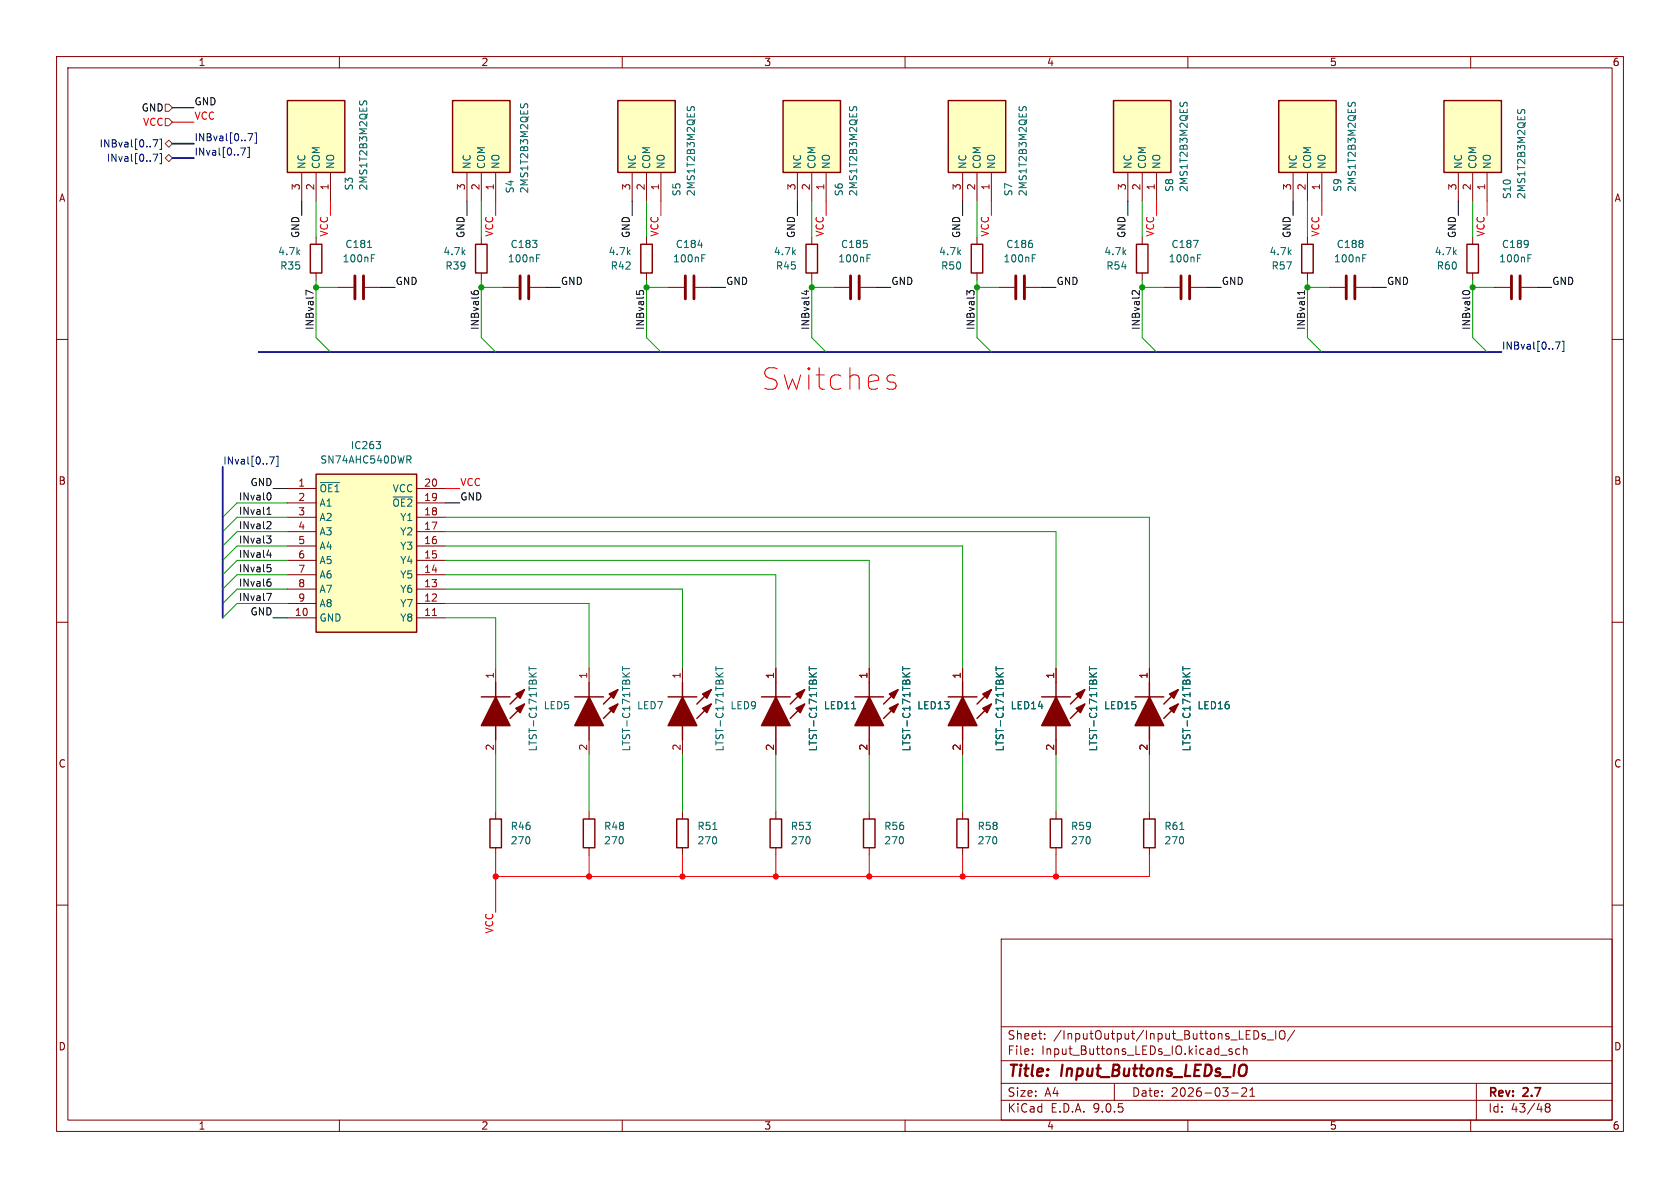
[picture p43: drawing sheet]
<svg xmlns="http://www.w3.org/2000/svg" width="297mm" height="210mm" viewBox="0 0 297 210" stroke-linecap="round" stroke-linejoin="round" font-family="sans-serif">
<defs><g id="words">
<text font-size="5.3" fill="#ff0200" x="134.6" y="69.2">Switches</text>
<g font-size="2.8" fill="#840000">
<text x="178" y="190.9">Title:</text>
<text x="187.7" y="190.9">Input_Buttons_LEDs_IO</text>
</g>
<g font-size="2.1" fill="#840000">
<text x="178" y="184">Sheet:</text>
<text x="186.2" y="184">/InputOutput/Input_Buttons_LEDs_IO/</text>
<text x="178" y="186.7">File:</text>
<text x="184.1" y="186.7">Input_Buttons_LEDs_IO.kicad_sch</text>
<text x="178" y="196.9">KiCad</text>
<text x="178" y="194.1">Size:</text>
<text x="184.7" y="194.1">A4</text>
<text x="185.7" y="196.9">E.D.A.</text>
<text x="193.3" y="196.9">9.0.5</text>
<text x="200" y="194.1">Date:</text>
<text x="207" y="194.1">2026-03-21</text>
<text x="263" y="194.3">Rev:</text>
<text x="263" y="196.9">Id:</text>
<text x="267.1" y="196.9">43/48</text>
<text x="269.4" y="194.3">2.7</text>
</g>
<g font-size="1.8" fill="#840000">
<text x="35" y="11.9">1</text>
<text x="85" y="11.9">2</text>
<text x="135" y="11.9">3</text>
<text x="185" y="11.9">4</text>
<text x="235" y="11.9">5</text>
<text x="285" y="11.9">6</text>
<text x="10.3" y="35.9">A</text>
<text x="285.3" y="35.9">A</text>
<text x="10.3" y="85.9">B</text>
<text x="285.3" y="85.9">B</text>
<text x="10.3" y="135.9">C</text>
<text x="285.3" y="135.9">C</text>
<text x="10.3" y="185.9">D</text>
<text x="285.3" y="185.9">D</text>
<text x="35" y="199.9">1</text>
<text x="85" y="199.9">2</text>
<text x="135" y="199.9">3</text>
<text x="185" y="199.9">4</text>
<text x="235" y="199.9">5</text>
<text x="285" y="199.9">6</text>
</g>
<g font-size="1.8">
<text x="24.9" y="19.9">GND</text>
<text x="34.3" y="18.7">GND</text>
<text x="53" y="42.2" transform="rotate(-90 53 42.2)">GND</text>
<text x="82.2" y="42.2" transform="rotate(-90 82.2 42.2)">GND</text>
<text x="111.4" y="42.2" transform="rotate(-90 111.4 42.2)">GND</text>
<text x="140.6" y="42.2" transform="rotate(-90 140.6 42.2)">GND</text>
<text x="169.8" y="42.2" transform="rotate(-90 169.8 42.2)">GND</text>
<text x="199" y="42.2" transform="rotate(-90 199 42.2)">GND</text>
<text x="228.3" y="42.2" transform="rotate(-90 228.3 42.2)">GND</text>
<text x="257.5" y="42.2" transform="rotate(-90 257.5 42.2)">GND</text>
<text x="69.8" y="50.5">GND</text>
<text x="99.1" y="50.5">GND</text>
<text x="128.3" y="50.5">GND</text>
<text x="157.5" y="50.5">GND</text>
<text x="186.7" y="50.5">GND</text>
<text x="215.9" y="50.5">GND</text>
<text x="245.1" y="50.5">GND</text>
<text x="274.3" y="50.5">GND</text>
<text x="44.2" y="86">GND</text>
<text x="81.3" y="88.6">GND</text>
<text x="44.2" y="108.9">GND</text>
</g>
<g font-size="1.8" fill="#ff0007">
<text x="25.2" y="22.5">VCC</text>
<text x="34.3" y="21.2">VCC</text>
<text x="58.1" y="41.9" transform="rotate(-90 58.1 41.9)">VCC</text>
<text x="87.3" y="41.9" transform="rotate(-90 87.3 41.9)">VCC</text>
<text x="116.5" y="41.9" transform="rotate(-90 116.5 41.9)">VCC</text>
<text x="145.7" y="41.9" transform="rotate(-90 145.7 41.9)">VCC</text>
<text x="174.9" y="41.9" transform="rotate(-90 174.9 41.9)">VCC</text>
<text x="204.1" y="41.9" transform="rotate(-90 204.1 41.9)">VCC</text>
<text x="233.3" y="41.9" transform="rotate(-90 233.3 41.9)">VCC</text>
<text x="262.5" y="41.9" transform="rotate(-90 262.5 41.9)">VCC</text>
<text x="81.3" y="86">VCC</text>
<text x="87.3" y="165.1" transform="rotate(-90 87.3 165.1)">VCC</text>
</g>
<g font-size="1.8" fill="#000084">
<text x="17.5" y="26.3">INBval[0..7]</text>
<text x="18.8" y="28.8">INval[0..7]</text>
<text x="34.3" y="27.6">INval[0..7]</text>
<text x="34.3" y="25.1">INBval[0..7]</text>
<text x="265.4" y="61.9">INBval[0..7]</text>
<text x="39.4" y="82.2">INval[0..7]</text>
</g>
<g font-size="1.8" fill="#006464">
<text x="54.2" y="30" transform="rotate(-90 54.2 30)">NC</text>
<text x="56.7" y="30" transform="rotate(-90 56.7 30)">COM</text>
<text x="59.3" y="30" transform="rotate(-90 59.3 30)">NO</text>
<text x="83.4" y="30" transform="rotate(-90 83.4 30)">NC</text>
<text x="86" y="30" transform="rotate(-90 86 30)">COM</text>
<text x="88.5" y="30" transform="rotate(-90 88.5 30)">NO</text>
<text x="112.6" y="30" transform="rotate(-90 112.6 30)">NC</text>
<text x="115.2" y="30" transform="rotate(-90 115.2 30)">COM</text>
<text x="117.7" y="30" transform="rotate(-90 117.7 30)">NO</text>
<text x="141.8" y="30" transform="rotate(-90 141.8 30)">NC</text>
<text x="144.4" y="30" transform="rotate(-90 144.4 30)">COM</text>
<text x="146.9" y="30" transform="rotate(-90 146.9 30)">NO</text>
<text x="171" y="30" transform="rotate(-90 171 30)">NC</text>
<text x="173.6" y="30" transform="rotate(-90 173.6 30)">COM</text>
<text x="176.1" y="30" transform="rotate(-90 176.1 30)">NO</text>
<text x="200.3" y="30" transform="rotate(-90 200.3 30)">NC</text>
<text x="202.8" y="30" transform="rotate(-90 202.8 30)">COM</text>
<text x="205.3" y="30" transform="rotate(-90 205.3 30)">NO</text>
<text x="229.5" y="30" transform="rotate(-90 229.5 30)">NC</text>
<text x="232" y="30" transform="rotate(-90 232 30)">COM</text>
<text x="234.5" y="30" transform="rotate(-90 234.5 30)">NO</text>
<text x="258.7" y="30" transform="rotate(-90 258.7 30)">NC</text>
<text x="261.2" y="30" transform="rotate(-90 261.2 30)">COM</text>
<text x="263.8" y="30" transform="rotate(-90 263.8 30)">NO</text>
<text x="62.6" y="33.8" transform="rotate(-90 62.6 33.8)">S3</text>
<text x="65.1" y="33.8" transform="rotate(-90 65.1 33.8)">2MS1T2B3M2QES</text>
<text x="91" y="34.3" transform="rotate(-90 91 34.3)">S4</text>
<text x="93.6" y="34.3" transform="rotate(-90 93.6 34.3)">2MS1T2B3M2QES</text>
<text x="120.5" y="34.8" transform="rotate(-90 120.5 34.8)">S5</text>
<text x="123" y="34.8" transform="rotate(-90 123 34.8)">2MS1T2B3M2QES</text>
<text x="149.2" y="34.8" transform="rotate(-90 149.2 34.8)">S6</text>
<text x="151.7" y="34.8" transform="rotate(-90 151.7 34.8)">2MS1T2B3M2QES</text>
<text x="179.2" y="34.8" transform="rotate(-90 179.2 34.8)">S7</text>
<text x="181.7" y="34.8" transform="rotate(-90 181.7 34.8)">2MS1T2B3M2QES</text>
<text x="207.6" y="34" transform="rotate(-90 207.6 34)">S8</text>
<text x="210.2" y="34" transform="rotate(-90 210.2 34)">2MS1T2B3M2QES</text>
<text x="237.3" y="34" transform="rotate(-90 237.3 34)">S9</text>
<text x="239.9" y="34" transform="rotate(-90 239.9 34)">2MS1T2B3M2QES</text>
<text x="267.3" y="35.3" transform="rotate(-90 267.3 35.3)">S10</text>
<text x="269.8" y="35.3" transform="rotate(-90 269.8 35.3)">2MS1T2B3M2QES</text>
<text x="49.1" y="45.3">4.7k</text>
<text x="49.4" y="47.9">R35</text>
<text x="60.5" y="46.6">100nF</text>
<text x="60.9" y="44">C181</text>
<text x="78.3" y="45.3">4.7k</text>
<text x="78.6" y="47.9">R39</text>
<text x="89.7" y="46.6">100nF</text>
<text x="90.2" y="44">C183</text>
<text x="107.5" y="45.3">4.7k</text>
<text x="107.9" y="47.9">R42</text>
<text x="118.9" y="46.6">100nF</text>
<text x="119.4" y="44">C184</text>
<text x="136.7" y="45.3">4.7k</text>
<text x="137.1" y="47.9">R45</text>
<text x="148.1" y="46.6">100nF</text>
<text x="148.6" y="44">C185</text>
<text x="165.9" y="45.3">4.7k</text>
<text x="166.3" y="47.9">R50</text>
<text x="177.3" y="46.6">100nF</text>
<text x="177.8" y="44">C186</text>
<text x="195.1" y="45.3">4.7k</text>
<text x="195.5" y="47.9">R54</text>
<text x="206.5" y="46.6">100nF</text>
<text x="207" y="44">C187</text>
<text x="224.3" y="45.3">4.7k</text>
<text x="224.7" y="47.9">R57</text>
<text x="235.7" y="46.6">100nF</text>
<text x="236.2" y="44">C188</text>
<text x="253.5" y="45.3">4.7k</text>
<text x="253.9" y="47.9">R60</text>
<text x="264.9" y="46.6">100nF</text>
<text x="265.4" y="44">C189</text>
<text x="56.5" y="82.1">SN74AHC540DWR</text>
<text x="61.9" y="79.6">IC263</text>
<text x="56.4" y="87.2">~{OE1}</text>
<text x="56.4" y="89.8">A1</text>
<text x="69.3" y="89.8">~{OE2}</text>
<text x="69.3" y="87.2">VCC</text>
<text x="56.4" y="92.3">A2</text>
<text x="56.4" y="94.8">A3</text>
<text x="70.7" y="92.3">Y1</text>
<text x="70.7" y="94.8">Y2</text>
<text x="56.4" y="97.4">A4</text>
<text x="56.4" y="99.9">A5</text>
<text x="70.7" y="97.4">Y3</text>
<text x="70.7" y="99.9">Y4</text>
<text x="56.4" y="102.5">A6</text>
<text x="56.4" y="105">A7</text>
<text x="56.4" y="107.5">A8</text>
<text x="70.7" y="102.5">Y5</text>
<text x="70.7" y="105">Y6</text>
<text x="70.7" y="107.5">Y7</text>
<text x="56.4" y="110.1">GND</text>
<text x="70.7" y="110.1">Y8</text>
<text x="96" y="125.6">LED5</text>
<text x="112.5" y="125.6">LED7</text>
<text x="129" y="125.6">LED9</text>
<text x="145.6" y="125.6">LED11</text>
<text x="162.1" y="125.6">LED13</text>
<text x="178.6" y="125.6">LED14</text>
<text x="195.1" y="125.6">LED15</text>
<text x="211.6" y="125.6">LED16</text>
<text x="95.1" y="132.9" transform="rotate(-90 95.1 132.9)">LTST-C171TBKT</text>
<text x="111.6" y="132.9" transform="rotate(-90 111.6 132.9)">LTST-C171TBKT</text>
<text x="128.1" y="132.9" transform="rotate(-90 128.1 132.9)">LTST-C171TBKT</text>
<text x="144.6" y="132.9" transform="rotate(-90 144.6 132.9)">LTST-C171TBKT</text>
<text x="161.1" y="132.9" transform="rotate(-90 161.1 132.9)">LTST-C171TBKT</text>
<text x="177.6" y="132.9" transform="rotate(-90 177.6 132.9)">LTST-C171TBKT</text>
<text x="194.2" y="132.9" transform="rotate(-90 194.2 132.9)">LTST-C171TBKT</text>
<text x="210.7" y="132.9" transform="rotate(-90 210.7 132.9)">LTST-C171TBKT</text>
<text x="90.2" y="149.5">270</text>
<text x="90.2" y="146.9">R46</text>
<text x="106.7" y="149.5">270</text>
<text x="106.7" y="146.9">R48</text>
<text x="123.2" y="149.5">270</text>
<text x="123.2" y="146.9">R51</text>
<text x="139.7" y="149.5">270</text>
<text x="139.7" y="146.9">R53</text>
<text x="156.2" y="149.5">270</text>
<text x="156.2" y="146.9">R56</text>
<text x="172.7" y="149.5">270</text>
<text x="172.7" y="146.9">R58</text>
<text x="189.2" y="149.5">270</text>
<text x="189.2" y="146.9">R59</text>
<text x="205.7" y="149.5">270</text>
<text x="205.7" y="146.9">R61</text>
</g>
<g font-size="1.8" fill="#a90000">
<text x="53.1" y="33.7" transform="rotate(-90 53.1 33.7)">3</text>
<text x="55.6" y="33.7" transform="rotate(-90 55.6 33.7)">2</text>
<text x="58.2" y="33.7" transform="rotate(-90 58.2 33.7)">1</text>
<text x="82.3" y="33.7" transform="rotate(-90 82.3 33.7)">3</text>
<text x="84.8" y="33.7" transform="rotate(-90 84.8 33.7)">2</text>
<text x="87.4" y="33.7" transform="rotate(-90 87.4 33.7)">1</text>
<text x="111.5" y="33.7" transform="rotate(-90 111.5 33.7)">3</text>
<text x="114" y="33.7" transform="rotate(-90 114 33.7)">2</text>
<text x="116.6" y="33.7" transform="rotate(-90 116.6 33.7)">1</text>
<text x="140.7" y="33.7" transform="rotate(-90 140.7 33.7)">3</text>
<text x="143.3" y="33.7" transform="rotate(-90 143.3 33.7)">2</text>
<text x="145.8" y="33.7" transform="rotate(-90 145.8 33.7)">1</text>
<text x="169.9" y="33.7" transform="rotate(-90 169.9 33.7)">3</text>
<text x="172.5" y="33.7" transform="rotate(-90 172.5 33.7)">2</text>
<text x="175" y="33.7" transform="rotate(-90 175 33.7)">1</text>
<text x="199.1" y="33.7" transform="rotate(-90 199.1 33.7)">3</text>
<text x="201.7" y="33.7" transform="rotate(-90 201.7 33.7)">2</text>
<text x="204.2" y="33.7" transform="rotate(-90 204.2 33.7)">1</text>
<text x="228.3" y="33.7" transform="rotate(-90 228.3 33.7)">3</text>
<text x="230.9" y="33.7" transform="rotate(-90 230.9 33.7)">2</text>
<text x="233.4" y="33.7" transform="rotate(-90 233.4 33.7)">1</text>
<text x="257.6" y="33.7" transform="rotate(-90 257.6 33.7)">3</text>
<text x="260.1" y="33.7" transform="rotate(-90 260.1 33.7)">2</text>
<text x="262.6" y="33.7" transform="rotate(-90 262.6 33.7)">1</text>
<text x="52.6" y="86.1">1</text>
<text x="52.6" y="88.6">2</text>
<text x="74.9" y="86.1">20</text>
<text x="74.9" y="88.6">19</text>
<text x="52.6" y="91.2">3</text>
<text x="52.6" y="93.7">4</text>
<text x="74.9" y="91.2">18</text>
<text x="74.9" y="93.7">17</text>
<text x="52.6" y="96.3">5</text>
<text x="52.6" y="98.8">6</text>
<text x="52.6" y="101.3">7</text>
<text x="74.9" y="96.3">16</text>
<text x="74.9" y="98.8">15</text>
<text x="74.9" y="101.3">14</text>
<text x="52.6" y="103.9">8</text>
<text x="52.6" y="106.4">9</text>
<text x="74.9" y="103.9">13</text>
<text x="74.9" y="106.4">12</text>
<text x="52" y="109">10</text>
<text x="74.9" y="109">11</text>
<text x="87.4" y="120.1" transform="rotate(-90 87.4 120.1)">1</text>
<text x="103.9" y="120.1" transform="rotate(-90 103.9 120.1)">1</text>
<text x="120.4" y="120.1" transform="rotate(-90 120.4 120.1)">1</text>
<text x="136.9" y="120.1" transform="rotate(-90 136.9 120.1)">1</text>
<text x="153.4" y="120.1" transform="rotate(-90 153.4 120.1)">1</text>
<text x="169.9" y="120.1" transform="rotate(-90 169.9 120.1)">1</text>
<text x="186.4" y="120.1" transform="rotate(-90 186.4 120.1)">1</text>
<text x="202.9" y="120.1" transform="rotate(-90 202.9 120.1)">1</text>
<text x="87.4" y="132.8" transform="rotate(-90 87.4 132.8)">2</text>
<text x="103.9" y="132.8" transform="rotate(-90 103.9 132.8)">2</text>
<text x="120.4" y="132.8" transform="rotate(-90 120.4 132.8)">2</text>
<text x="136.9" y="132.8" transform="rotate(-90 136.9 132.8)">2</text>
<text x="153.4" y="132.8" transform="rotate(-90 153.4 132.8)">2</text>
<text x="169.9" y="132.8" transform="rotate(-90 169.9 132.8)">2</text>
<text x="186.4" y="132.8" transform="rotate(-90 186.4 132.8)">2</text>
<text x="202.9" y="132.8" transform="rotate(-90 202.9 132.8)">2</text>
</g>
<g font-size="1.8" fill="#0f0f0f">
<text x="55.5" y="58.4" transform="rotate(-90 55.5 58.4)">INBval7</text>
<text x="84.7" y="58.4" transform="rotate(-90 84.7 58.4)">INBval6</text>
<text x="114" y="58.4" transform="rotate(-90 114 58.4)">INBval5</text>
<text x="143.2" y="58.4" transform="rotate(-90 143.2 58.4)">INBval4</text>
<text x="172.4" y="58.4" transform="rotate(-90 172.4 58.4)">INBval3</text>
<text x="201.6" y="58.4" transform="rotate(-90 201.6 58.4)">INBval2</text>
<text x="230.8" y="58.4" transform="rotate(-90 230.8 58.4)">INBval1</text>
<text x="260" y="58.4" transform="rotate(-90 260 58.4)">INBval0</text>
<text x="42.1" y="88.6">INval0</text>
<text x="42.1" y="91.1">INval1</text>
<text x="42.1" y="93.6">INval2</text>
<text x="42.1" y="101.3">INval5</text>
<text x="42.1" y="96.2">INval3</text>
<text x="42.1" y="98.7">INval4</text>
<text x="42.1" y="103.8">INval6</text>
<text x="42.1" y="106.3">INval7</text>
</g>
</g></defs>
<g fill="none" stroke="#840000" stroke-width=".18">
<path d="M10 10h277v190h-277zM12 12h273v186h-273zM60 10v2M110 10v2M160 10v2M210 10v2M260 10v2M114.3 41.9v1.3M114.3 48.3v1.2M10 60h2M285 60h2M10 110h2"/>
<path d="M87.6 118.1v2.6M137.2 118.1v2.6M285 110h2M87.6 130.8v2.6M137.2 130.8v2.6M10 160h2M177 166h108v32h-108zM285 160h2M60 198v2M110 198v2M160 198v2M177 194.5h108"/>
<path d="M177 191.5h108M177 187.5h108M177 181.5h108M182.5 186.3v.1M182.5 185.5v.1M184.7 183.6v.1M184.7 182.8v.1M197 191.5v3M210 198v2M217.7 193.2h1.2M217.8 185.5l-.3-.1-.3 .2 .1 .2 .5 .2v.3h-.6M219.2 185.5l-.5-.1-.2 .3v.4l.1 .2h.6"/>
<path d="M219.8 185.5l.2-.1 .4 .1 .1 .9M219.8 184.9v1.5M220.3 192.4v.5l-.8 .9h.9M221 193.8h.8M221 192.7l.4-.4v1.5M222 182.2a.81 .81 0 0 1 .5 .7 .81 .81 0 0 1-.5 .8M223.7 182.8l-.4-.1-.2 .2 .1 .2 .5 .2v.3h-.6M224 183.8h1.2M225.5 182.2v1.5M226.4 182.3a.5 .5 0 0 1 .5-.1 .5 .5 0 0 1 .3 .5v.5a.5 .5 0 0 1-.5 .5 .5 .5 0 0 1-.5-.5v-.5zM228.9 182.1l-1.3 2M260 198v2"/>
<path d="M261 191.5v6.5M273.5 195.7l-.3-.2 .3-.4 .4 .1 .1 .2-.3 .3M273.5 195.7l-.3 .3v.5l.3 .1 .4-.1 .1-.2v-.4l-.3-.2M273.5 195.7h.2"/>
</g>
<path d="M113.3 43.2h2v5.1h-2zM85.1 123.2h5.1M87.6 120.7v2.5M87.6 128.3v2.5M92.7 121.9l-2.5 2.6M92.7 124.5l-2.5 2.5M134.6 123.2h5.1M137.2 120.7v2.5M137.2 128.3v2.5M142.2 121.9l-2.5 2.6M142.2 124.5l-2.5 2.5" fill="none" stroke="#840000" stroke-width=".25"/>
<g fill="#840000" stroke="#840000" stroke-width=".25">
<path d="M87.6 123.2l2.6 5.1h-5.1z"/>
<path d="M91.2 122.7l1.5-.8-.8 1.5z"/>
<path d="M91.2 125.2l1.5-.7-.8 1.5z"/>
<path d="M137.2 123.2l2.5 5.1h-5.1z"/>
<path d="M140.7 122.7l1.5-.8-.7 1.5z"/>
<path d="M140.7 125.2l1.5-.7-.7 1.5z"/>
</g>
<path d="M93.5 117.8v.8M93.5 118.2h1.3M143.1 118.2h1.2M143.1 117.8v.8M150.6 125.3h.7" fill="none" stroke="#006464" stroke-width=".18"/>
<path d="M80 17.8h10.2v12.7h-10.2z" fill="#ffffc2"/>
<path d="M80 17.8h10.2v12.7h-10.2zM142.5 43.2h2v5.1h-2z" fill="none" stroke="#840000" stroke-width=".25"/>
<path d="M82.5 30.5v5.1M85.1 30.5v5.1M87.6 30.5v5.1M143.5 41.9v1.3M143.5 48.3v1.2" fill="none" stroke="#840000" stroke-width=".18"/>
<path d="M92.1 18.3l-.1 .5M92.6 18.8l.1-.3 .3-.2 .3 .3v.3" fill="none" stroke="#006464" stroke-width=".18"/>
<path d="M138.4 17.8h10.2v12.7h-10.2z" fill="#ffffc2"/>
<path d="M138.4 17.8h10.2v12.7h-10.2zM84.1 43.2h2v5.1h-2z" fill="none" stroke="#840000" stroke-width=".25"/>
<path d="M141 30.5v5.1M143.5 30.5v5.1M146 30.5v5.1M85.1 41.9v1.3M85.1 48.3v1.2M88.9 50.8h2.8M93.7 50.8h2.8" fill="none" stroke="#840000" stroke-width=".18"/>
<path d="M150.2 18.8v.5M150.8 19.3l.1-.3 .3-.2 .3 .3v.3M94.9 45.6h.4M94.9 45h.6" fill="none" stroke="#006464" stroke-width=".18"/>
<path d="M91.9 48.8v4M93.5 48.8v4" fill="none" stroke="#840000" stroke-width=".51"/>
<path d="M255.3 17.8h10.1v12.7h-10.1z" fill="#ffffc2"/>
<path d="M255.3 17.8h10.1v12.7h-10.1zM101.6 123.2h5.1M104.1 120.7v2.5M104.1 128.3v2.5M109.2 121.9l-2.5 2.6M109.2 124.5l-2.5 2.5M118.1 123.2h5.1M120.6 120.7v2.5M120.6 128.3v2.5M125.7 121.9l-2.5 2.6M125.7 124.5l-2.5 2.5M119.6 144.8h2.1v5.1h-2.1z" fill="none" stroke="#840000" stroke-width=".25"/>
<path d="M257.8 30.5v5.1M260.3 30.5v5.1M262.9 30.5v5.1M234.9 50.8h2.8M239.8 50.8h2.8M104.1 118.1v2.6M120.6 118.1v2.6M104.1 130.8v2.6M120.6 130.8v2.6M120.6 143.5v1.3M120.6 149.9v1.2" fill="none" stroke="#840000" stroke-width=".18"/>
<path d="M268.4 19.4l-.1 .4M268.9 19.8l.1-.3 .3-.1 .3 .2v.3M240.9 45.6h.4M240.9 45h.6M110.1 117.8v.8M110.1 118.2h1.2M126.6 118.2h1.2M126.6 117.8v.8M126 146.6h.7" fill="none" stroke="#006464" stroke-width=".18"/>
<g fill="#840000" stroke="#840000" stroke-width=".25">
<path d="M104.1 123.2l2.6 5.1h-5.1z"/>
<path d="M107.7 122.7l1.5-.8-.7 1.5z"/>
<path d="M107.7 125.2l1.5-.7-.7 1.5z"/>
<path d="M120.6 123.2l2.6 5.1h-5.1z"/>
<path d="M124.2 122.7l1.5-.8-.7 1.5z"/>
<path d="M124.2 125.2l1.5-.7-.7 1.5z"/>
</g>
<path d="M238 48.8v4M239.5 48.8v4" fill="none" stroke="#840000" stroke-width=".51"/>
<path d="M167.6 17.8h10.2v12.7h-10.2z" fill="#ffffc2"/>
<g fill="none" stroke="#840000" stroke-width=".25">
<path d="M167.6 17.8h10.2v12.7h-10.2zM54.9 43.2h2v5.1h-2zM151.1 123.2h5.1M153.7 120.7v2.5M153.7 128.3v2.5M158.7 121.9l-2.5 2.6M158.7 124.5l-2.5 2.5M167.6 123.2h5.1M170.2 120.7v2.5M170.2 128.3v2.5M175.3 121.9l-2.6 2.6M175.3 124.5l-2.6 2.5"/>
<path d="M86.6 144.8h2v5.1h-2zM103.1 144.8h2.1v5.1h-2.1zM136.1 144.8h2.1v5.1h-2.1zM152.7 144.8h2v5.1h-2zM169.2 144.8h2v5.1h-2z"/>
</g>
<g fill="none" stroke="#840000" stroke-width=".18">
<path d="M170.2 30.5v5.1M172.7 30.5v5.1M175.3 30.5v5.1M55.9 41.9v1.3M55.9 48.3v1.2M59.7 50.8h2.8M64.5 50.8h2.8M264.2 50.8h2.8M269 50.8h2.8M153.7 118.1v2.6M170.2 118.1v2.6M153.7 130.8v2.6"/>
<path d="M170.2 130.8v2.6M87.6 143.5v1.3M87.6 149.9v1.2M104.1 143.5v1.3M104.1 149.9v1.2M137.2 143.5v1.3M137.2 149.9v1.2M153.7 143.5v1.3M153.7 149.9v1.2M170.2 143.5v1.3M170.2 149.9v1.2"/>
</g>
<path d="M180.2 18.8v.5M180.8 19.3l.1-.3 .3-.2 .2 .3v.3M65 43.8h.7M65.6 45.6h.5M65.6 45h.7M270.1 45.6h.4M270.1 45h.6M159.6 118.2h1.3M159.6 117.8v.8M176.1 117.8v.8M176.1 118.2h1.3" fill="none" stroke="#006464" stroke-width=".18"/>
<path d="M62.7 48.8v4M64.3 48.8v4M267.2 48.8v4M268.7 48.8v4" fill="none" stroke="#840000" stroke-width=".51"/>
<g fill="#840000" stroke="#840000" stroke-width=".25">
<path d="M170.2 123.2l2.5 5.1h-5.1z"/>
<path d="M173.7 122.7l1.6-.8-.8 1.5z"/>
<path d="M173.7 125.2l1.6-.7-.8 1.5z"/>
<path d="M153.7 123.2l2.5 5.1h-5.1z"/>
<path d="M157.2 122.7l1.5-.8-.7 1.5z"/>
<path d="M157.2 125.2l1.5-.7-.7 1.5z"/>
</g>
<path d="M50.8 17.8h10.2v12.7h-10.2z" fill="#ffffc2"/>
<path d="M50.8 17.8h10.2v12.7h-10.2zM259.3 43.2h2.1v5.1h-2.1zM200.7 123.2h5M203.2 120.7v2.5M203.2 128.3v2.5M208.3 121.9l-2.6 2.6M208.3 124.5l-2.6 2.5M202.2 144.8h2v5.1h-2z" fill="none" stroke="#840000" stroke-width=".25"/>
<path d="M53.3 30.5v5.1M55.9 30.5v5.1M58.4 30.5v5.1M260.3 41.9v1.3M260.3 48.3v1.2M203.2 118.1v2.6M203.2 130.8v2.6M203.2 143.5v1.3M203.2 149.9v1.2" fill="none" stroke="#840000" stroke-width=".18"/>
<path d="M63.6 17.8v.5M64.2 18.3l.1-.4 .3-.1 .2 .3v.3M209.1 117.8v.8M209.1 118.2h1.3M208.6 146.6h.7" fill="none" stroke="#006464" stroke-width=".18"/>
<g fill="#840000" stroke="#840000" stroke-width=".25">
<path d="M203.2 123.2l2.5 5.1h-5z"/>
<path d="M206.8 122.7l1.5-.8-.8 1.5z"/>
<path d="M206.8 125.2l1.5-.7-.8 1.5z"/>
</g>
<path d="M55.9 83.8h17.8v28h-17.8z" fill="#ffffc2"/>
<path d="M230.1 43.2h2.1v5.1h-2.1zM55.9 83.8h17.8v28h-17.8z" fill="none" stroke="#840000" stroke-width=".25"/>
<g fill="none" stroke="#840000" stroke-width=".18">
<path d="M231.1 41.9v1.3M231.1 48.3v1.2M50.8 86.4h5.1M50.8 88.9h5.1M50.8 91.4h5.1M50.8 94h5.1M50.8 96.5h5.1M50.8 99.1h5.1M73.7 86.4h5M73.7 88.9h5M73.7 91.4h5M73.7 94h5"/>
<path d="M73.7 96.5h5M73.7 99.1h5M50.8 101.6h5.1M50.8 104.1h5.1M50.8 106.7h5.1M50.8 109.2h5.1M73.7 101.6h5M73.7 104.1h5M73.7 106.7h5M73.7 109.2h5"/>
</g>
<path d="M66.5 78h.8l-.4 .5M67.2 78.6l.1 .2-.1 .5M56.6 85.3h3.5M69.5 87.9h3.4M71.9 80.6h.5l.3 .2-.2 .4-.6 .1M72.2 81.3l.5 .6" fill="none" stroke="#006464" stroke-width=".18"/>
<path d="M76.4 108.8h.8" fill="none" stroke="#a90000" stroke-width=".18"/>
<path d="M226.1 17.8h10.1v12.7h-10.1z" fill="#ffffc2"/>
<path d="M226.1 17.8h10.1v12.7h-10.1z" fill="none" stroke="#840000" stroke-width=".25"/>
<path d="M228.6 30.5v5.1M231.1 30.5v5.1M233.7 30.5v5.1" fill="none" stroke="#840000" stroke-width=".18"/>
<path d="M238.4 18.1l-.1 .5M238.9 18.6l.1-.4 .4-.1 .2 .2v.3" fill="none" stroke="#006464" stroke-width=".18"/>
<path d="M109.2 17.8h10.2v12.7h-10.2z" fill="#ffffc2"/>
<path d="M109.2 17.8h10.2v12.7h-10.2zM184.1 123.2h5.1M186.7 120.7v2.5M186.7 128.3v2.5M191.8 121.9l-2.6 2.6M191.8 124.5l-2.6 2.5M185.7 144.8h2v5.1h-2z" fill="none" stroke="#840000" stroke-width=".25"/>
<path d="M111.8 30.5v5.1M114.3 30.5v5.1M116.8 30.5v5.1M118.1 50.8h2.8M122.9 50.8h2.8M186.7 118.1v2.6M186.7 130.8v2.6M186.7 143.5v1.3M186.7 149.9v1.2" fill="none" stroke="#840000" stroke-width=".18"/>
<path d="M121.5 18.8v.5M122.1 19.3l.1-.3 .3-.2 .3 .3v.3M123.4 43.3h.8M124.1 45.6h.4M124.1 45h.6M192.6 117.8v.8M192.6 118.2h1.3" fill="none" stroke="#006464" stroke-width=".18"/>
<path d="M121.2 48.8v4M122.7 48.8v4" fill="none" stroke="#840000" stroke-width=".51"/>
<g fill="#840000" stroke="#840000" stroke-width=".25">
<path d="M186.7 123.2l2.5 5.1h-5.1z"/>
<path d="M190.2 122.7l1.6-.8-.8 1.5z"/>
<path d="M190.2 125.2l1.6-.7-.8 1.5z"/>
</g>
<path d="M196.8 17.8h10.2v12.7h-10.2z" fill="#ffffc2"/>
<path d="M196.8 17.8h10.2v12.7h-10.2zM171.7 43.2h2v5.1h-2zM200.9 43.2h2v5.1h-2z" fill="none" stroke="#840000" stroke-width=".25"/>
<g fill="none" stroke="#840000" stroke-width=".18">
<path d="M199.4 30.5v5.1M201.9 30.5v5.1M204.5 30.5v5.1M147.3 50.8h2.8M152.1 50.8h2.8M172.7 41.9v1.3M172.7 48.3v1.2M176.5 50.8h2.8M181.4 50.8h2.7M201.9 41.9v1.3M201.9 48.3v1.2M205.7 50.8h2.8"/>
<path d="M210.6 50.8h2.8M137.2 118.1v2.6M153.7 118.1v2.6M170.2 118.1v2.6M186.7 118.1v2.6M203.2 118.1v2.6M137.2 130.8v2.6M153.7 130.8v2.6M170.2 130.8v2.6M186.7 130.8v2.6M203.2 130.8v2.6"/>
</g>
<g fill="none" stroke="#006464" stroke-width=".18">
<path d="M208.7 18.1l-.1 .5M209.2 18.6l.1-.4 .3-.1 .3 .2v.3M153.3 45.6h.4M153.3 45h.6M182.5 45.6h.4M182.5 45h.6M211 42.5h.8l-.5 1.3M211.7 45.6h.4M211.7 45h.6M143.1 117.8v.8M143.1 118.2h1.2M159.6 118.2h1.3"/>
<path d="M159.6 117.8v.8M176.1 118.2h1.3M176.1 117.8v.8M192.6 118.2h1.3M192.6 117.8v.8M209.1 118.2h1.3M209.1 117.8v.8M150.6 125.3h.7"/>
</g>
<path d="M150.4 48.8v4M151.9 48.8v4M179.6 48.8v4M181.1 48.8v4M208.8 48.8v4M210.3 48.8v4" fill="none" stroke="#840000" stroke-width=".51"/>
<path d="M27 27.2h.9l-.6 1.3M27 24.7h.9l-.6 1.3M28.3 27.1h.3v1.8h-.3M28.3 24.6h.3v1.8h-.3M42.6 26.2h.8l-.5 1.2M43.8 26h.3v1.9h-.3M43.8 23.6h.9l-.6 1.3M45 23.5h.3v1.8h-.3M275 60.4h.8l-.5 1.3M276.2 60.3h.3v1.8h-.3M47.6 80.8h.9l-.6 1.2M48.8 80.6h.3v1.9h-.3" fill="none" stroke="#000084" stroke-width=".18"/>
<path d="M29.2 18.4h.6l.7 .7-.7 .6h-.6zM29.2 27.9l.6-.6 .7 .6-.7 .7zM29.2 25.4l.6-.6 .7 .6-.7 .6zM29.2 21h.6l.7 .6-.7 .6h-.6z" fill="none" stroke="#725600" stroke-width=".18"/>
<g fill="none" stroke="#0f0f0f" stroke-width=".18">
<path d="M55.4 51.8l-1.3-.5v.9M83.3 51.5v.2M83.8 51.8v-.2l.2-.2h.5l.1 .4M112.5 51.4v.6M113 51.9v-.3l.2-.2 .5 .1 .1 .4M142.2 51.5h.8M142.6 51.3v.8M172.2 52v-.4l-.2-.2h-.5l-.1 .4-.5-.4v.8M201.4 51.4v.8l-.9-.8-.3 .1-.1 .4M230.6 51.4v.7M230.6 51.7h-1.2l.3 .3M258.6 51.8a.68 .68 0 0 1 .6-.5 .68 .68 0 0 1 .6 .5"/>
<path d="M47.1 94.7h.8l-.4 .5M47.2 98.1h.8M47.2 90.9h.7M47.3 99.8h.6M47.3 90l.3-.3v1.2M47.4 92.2l.4 .1 .1 .3-.8 .9h.8M47.6 87.1a.79 .79 0 0 1 0 1.3M47.7 95.2l.2 .3v.3l-.2 .2M47.8 97.7v.8M47.1 104.9h.9l-.6 1.3M47.6 102.4h.2M47.7 100.3l.2 .2v.3l-.2 .3"/>
<path d="M47.7 102.8l.2 .3v.3l-.2 .2"/>
</g>
<path d="M30.5 27.9h3.8M30.5 25.4h3.8M45.7 62.2h219.7M39.4 82.6v26.6" fill="none" stroke="#000084" stroke-width=".3"/>
<g fill="none" stroke="#ff0007" stroke-width=".18">
<path d="M30.5 21.6h3.8M58.4 35.6v2.5M87.6 35.6v2.5M116.8 35.6v2.5M146 35.6v2.5M175.3 35.6v2.5M204.5 35.6v2.5M233.7 35.6v2.5M262.9 35.6v2.5M78.7 86.4h2.6M87.6 151.1v10.2M104.1 151.1v3.8"/>
<path d="M120.6 151.1v3.8M137.2 151.1v3.8M153.7 151.1v3.8M170.2 151.1v3.8M186.7 151.1v3.8M203.2 151.1v3.8h-115.6"/>
</g>
<g fill="none" stroke="#009600" stroke-width=".18">
<path d="M55.9 35.6v6.3M85.1 35.6v6.3M114.3 35.6v6.3M143.5 35.6v6.3M172.7 35.6v6.3M201.9 35.6v6.3M231.1 35.6v6.3M260.3 35.6v6.3M55.9 50.8h3.8M55.9 49.5v10.2l2.5 2.5M85.1 50.8h3.8M85.1 49.5v10.2l2.5 2.5"/>
<path d="M114.3 50.8h3.8M114.3 49.5v10.2l2.5 2.5M143.5 50.8h3.8M143.5 49.5v10.2l2.5 2.5M172.7 50.8h3.8M172.7 49.5v10.2l2.6 2.5M201.9 50.8h3.8M201.9 49.5v10.2l2.6 2.5M231.1 50.8h3.8M231.1 49.5v10.2l2.6 2.5M260.3 49.5v10.2l2.6 2.5M260.3 50.8h3.9"/>
<path d="M50.8 94h-8.9l-2.5 2.5M50.8 96.5h-8.9l-2.5 2.6M50.8 91.4h-8.9l-2.5 2.6M50.8 99.1h-8.9l-2.5 2.5M50.8 88.9h-8.9l-2.5 2.5M78.7 94h108v24.1M78.7 96.5h91.5v21.6M78.7 91.4h124.5v26.7M78.7 99.1h75v19M50.8 101.6h-8.9l-2.5 2.5M50.8 104.1h-8.9l-2.5 2.6M50.8 106.7h-8.9l-2.5 2.5"/>
<path d="M78.7 101.6h58.5v16.5M78.7 104.1h41.9v14M78.7 106.7h25.4v11.4M78.7 109.2h8.9v8.9M87.6 133.4v10.1M104.1 133.4v10.1M120.6 133.4v10.1M137.2 133.4v10.1M153.7 133.4v10.1M170.2 133.4v10.1M186.7 133.4v10.1M203.2 133.4v10.1"/>
</g>
<g fill="none" stroke="#000" stroke-width=".18">
<path d="M30.5 19.1h3.8M53.3 35.6v2.5M82.5 35.6v2.5M111.8 35.6v2.5M141 35.6v2.5M170.2 35.6v2.5M199.4 35.6v2.5M228.6 35.6v2.5M257.8 35.6v2.5M67.3 50.8h2.5M96.5 50.8h2.6M125.7 50.8h2.6"/>
<path d="M154.9 50.8h2.6M184.1 50.8h2.6M213.4 50.8h2.5M242.6 50.8h2.5M271.8 50.8h2.5M48.3 86.4h2.5M78.7 88.9h2.6M48.3 109.2h2.5"/>
</g>
<path d="M157.3 67.5h.6l.3 .2 .2 .6-.2 .3-.3 .2h-.7M157.3 66.3h.6l.3 .2" fill="none" stroke="#ff0200" stroke-width=".18"/>
<g fill="#009600" stroke="#009600" stroke-width=".18">
<circle cx="55.9" cy="50.8" r=".46"/>
<circle cx="85.1" cy="50.8" r=".46"/>
<circle cx="260.3" cy="50.8" r=".46"/>
<circle cx="143.5" cy="50.8" r=".46"/>
<circle cx="172.7" cy="50.8" r=".46"/>
<circle cx="114.3" cy="50.8" r=".46"/>
<circle cx="231.1" cy="50.8" r=".46"/>
<circle cx="201.9" cy="50.8" r=".46"/>
</g>
<g fill="#ff0007" stroke="#ff0007" stroke-width=".18">
<circle cx="170.2" cy="154.9" r=".46"/>
<circle cx="153.7" cy="154.9" r=".46"/>
<circle cx="137.2" cy="154.9" r=".46"/>
<circle cx="120.6" cy="154.9" r=".46"/>
<circle cx="186.7" cy="154.9" r=".46"/>
<circle cx="87.6" cy="154.9" r=".46"/>
<circle cx="104.1" cy="154.9" r=".46"/>
</g>
<use href="#words"/>
</svg>
